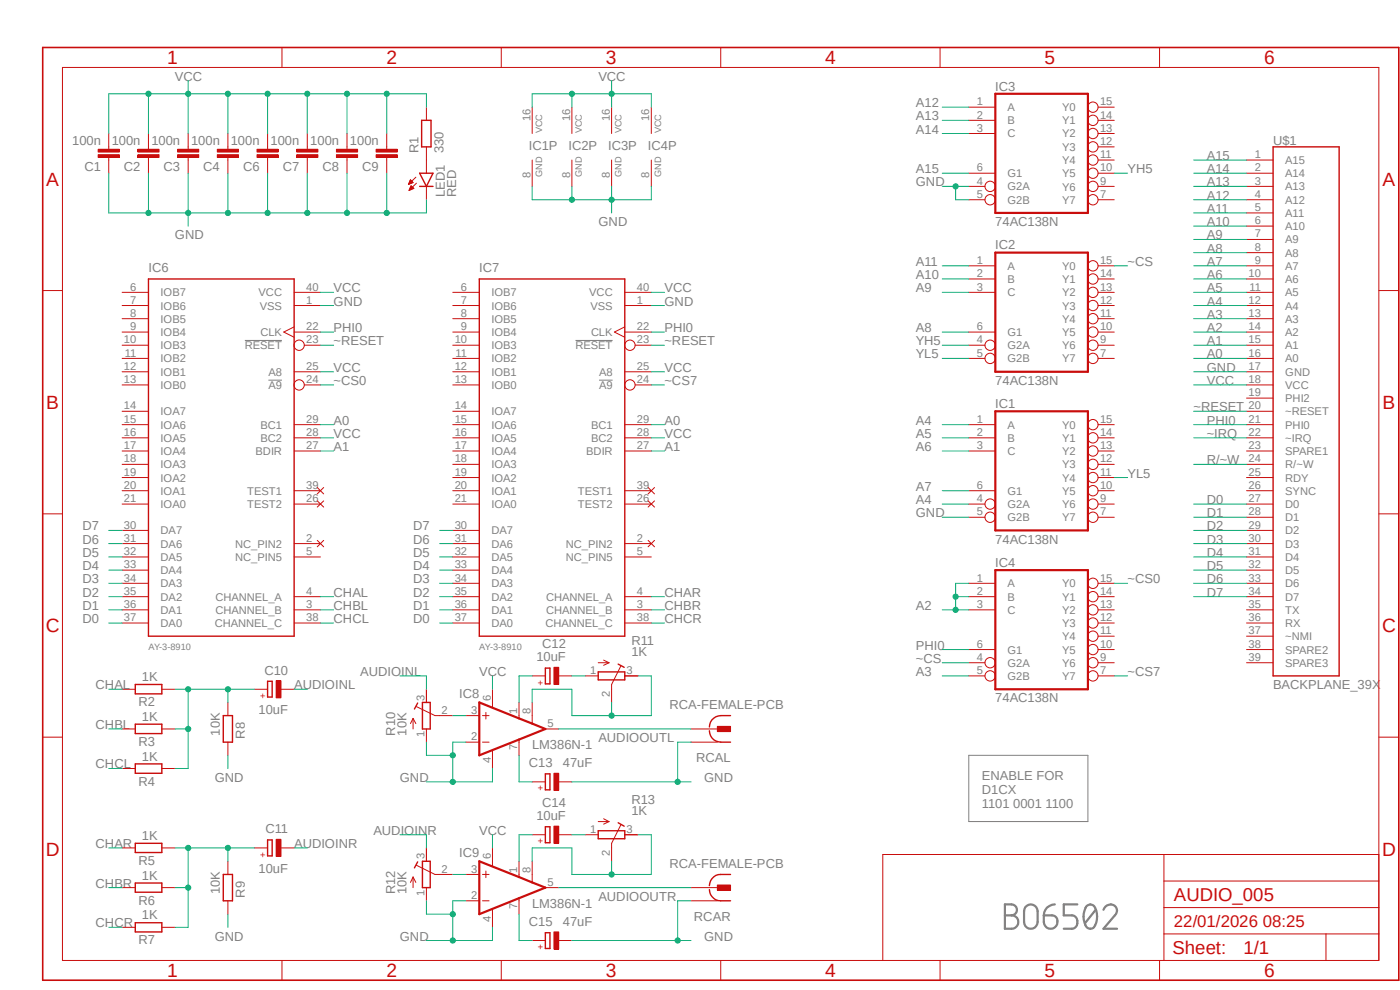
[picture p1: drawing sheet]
<svg xmlns="http://www.w3.org/2000/svg" width="297mm" height="210mm" viewBox="0 0 297 210" stroke-linecap="round" stroke-linejoin="round" font-family="sans-serif">
<defs><g id="words">
<g font-size="4.1" fill="#c90d0c">
<text x="35.4" y="13.6">1</text>
<text x="82" y="13.6">2</text>
<text x="128.5" y="13.6">3</text>
<text x="175.1" y="13.6">4</text>
<text x="221.6" y="13.6">5</text>
<text x="268.2" y="13.6">6</text>
<text x="9.8" y="39.4">A</text>
<text x="293.3" y="39.4">A</text>
<text x="9.8" y="86.8">B</text>
<text x="293.3" y="86.8">B</text>
<text x="9.7" y="134.2">C</text>
<text x="293.2" y="134.2">C</text>
<text x="9.7" y="181.5">D</text>
<text x="293.2" y="181.5">D</text>
<text x="35.4" y="207.3">1</text>
<text x="82" y="207.3">2</text>
<text x="128.5" y="207.3">3</text>
<text x="175.1" y="207.3">4</text>
<text x="221.6" y="207.3">5</text>
<text x="268.2" y="207.3">6</text>
</g>
<g font-size="3.9" fill="#c90d0c">
<text x="249" y="191.1">AUDIO_005</text>
<text x="248.7" y="202.5">Sheet:</text>
<text x="263.8" y="202.4">1/1</text>
</g>
<text font-size="3.6" fill="#c90d0c" x="249" y="196.7">22/01/2026 08:25</text>
<g font-size="2.8" fill="#808080">
<text x="37.1" y="17.1">VCC</text>
<text x="127" y="17.1">VCC</text>
<text x="194.3" y="22.7">A12</text>
<text x="211.2" y="19.2">IC3</text>
<text x="194.3" y="28.3">A14</text>
<text x="194.3" y="25.5">A13</text>
<text x="15.3" y="30.7">100n</text>
<text x="23.7" y="30.7">100n</text>
<text x="32.1" y="30.7">100n</text>
<text x="40.6" y="30.7">100n</text>
<text x="49" y="30.7">100n</text>
<text x="57.4" y="30.7">100n</text>
<text x="65.8" y="30.7">100n</text>
<text x="74.2" y="30.7">100n</text>
<text x="88.8" y="32.6" transform="rotate(-90 88.8 32.6)">R1</text>
<text x="94.1" y="32.6" transform="rotate(-90 94.1 32.6)">330</text>
<text x="112.2" y="31.8">IC1P</text>
<text x="120.6" y="31.8">IC2P</text>
<text x="129" y="31.8">IC3P</text>
<text x="137.5" y="31.8">IC4P</text>
<text x="256" y="34">A15</text>
<text x="270.1" y="30.9">U$1</text>
<text x="17.9" y="36.3">C1</text>
<text x="26.3" y="36.3">C2</text>
<text x="34.7" y="36.3">C3</text>
<text x="43.1" y="36.3">C4</text>
<text x="51.6" y="36.3">C6</text>
<text x="60" y="36.3">C7</text>
<text x="68.4" y="36.3">C8</text>
<text x="76.8" y="36.3">C9</text>
<text x="94.4" y="41.8" transform="rotate(-90 94.4 41.8)">LED1</text>
<text x="96.8" y="41.8" transform="rotate(-90 96.8 41.8)">RED</text>
<text x="194.3" y="36.7">A15</text>
<text x="194.3" y="39.5">GND</text>
<text x="239.2" y="36.7">YH5</text>
<text x="256" y="36.7">A14</text>
<text x="256" y="39.5">A13</text>
<text x="127" y="48">GND</text>
<text x="211.2" y="48">74AC138N</text>
<text x="256" y="42.4">A12</text>
<text x="256" y="48">A10</text>
<text x="256" y="45.2">A11</text>
<text x="37.1" y="50.8">GND</text>
<text x="211.2" y="52.9">IC2</text>
<text x="256" y="53.6">A8</text>
<text x="256" y="50.8">A9</text>
<text x="31.5" y="57.8">IC6</text>
<text x="101.7" y="57.8">IC7</text>
<text x="194.3" y="59.2">A10</text>
<text x="194.3" y="56.4">A11</text>
<text x="239.2" y="56.4">~CS</text>
<text x="256" y="56.4">A7</text>
<text x="256" y="59.2">A6</text>
<text x="70.8" y="64.8">GND</text>
<text x="70.8" y="62">VCC</text>
<text x="141" y="64.8">GND</text>
<text x="141" y="62">VCC</text>
<text x="194.3" y="62">A9</text>
<text x="256" y="62">A5</text>
<text x="256" y="64.8">A4</text>
<text x="70.8" y="70.4">PHI0</text>
<text x="141" y="70.4">PHI0</text>
<text x="194.3" y="70.4">A8</text>
<text x="256" y="67.6">A3</text>
<text x="256" y="70.4">A2</text>
<text x="70.8" y="73.2">~RESET</text>
<text x="141" y="73.2">~RESET</text>
<text x="194.3" y="73.2">YH5</text>
<text x="194.3" y="76">YL5</text>
<text x="256" y="73.2">A1</text>
<text x="256" y="76">A0</text>
<text x="70.8" y="78.9">VCC</text>
<text x="70.8" y="81.7">~CS0</text>
<text x="141" y="78.9">VCC</text>
<text x="141" y="81.7">~CS7</text>
<text x="211.2" y="81.7">74AC138N</text>
<text x="256" y="78.9">GND</text>
<text x="256" y="81.7">VCC</text>
<text x="211.2" y="86.6">IC1</text>
<text x="253.2" y="87.2">~RESET</text>
<text x="70.8" y="95.7">A1</text>
<text x="70.8" y="90.1">A0</text>
<text x="70.8" y="92.9">VCC</text>
<text x="141" y="95.7">A1</text>
<text x="141" y="90.1">A0</text>
<text x="141" y="92.9">VCC</text>
<text x="194.3" y="95.7">A6</text>
<text x="194.3" y="92.9">A5</text>
<text x="194.3" y="90.1">A4</text>
<text x="256" y="90.1">PHI0</text>
<text x="256" y="92.9">~IRQ</text>
<text x="239.2" y="101.3">YL5</text>
<text x="256" y="98.5">R/~W</text>
<text x="194.3" y="104.1">A7</text>
<text x="194.3" y="106.9">A4</text>
<text x="256" y="106.9">D0</text>
<text x="17.5" y="112.5">D7</text>
<text x="87.6" y="112.5">D7</text>
<text x="194.3" y="109.7">GND</text>
<text x="256" y="109.7">D1</text>
<text x="256" y="112.5">D2</text>
<text x="17.5" y="118.2">D5</text>
<text x="17.5" y="115.3">D6</text>
<text x="87.6" y="118.2">D5</text>
<text x="87.6" y="115.3">D6</text>
<text x="211.2" y="115.3">74AC138N</text>
<text x="256" y="115.3">D3</text>
<text x="256" y="118.2">D4</text>
<text x="17.5" y="123.7">D3</text>
<text x="17.5" y="120.9">D4</text>
<text x="87.6" y="123.7">D3</text>
<text x="87.6" y="120.9">D4</text>
<text x="211.2" y="120.2">IC4</text>
<text x="239.2" y="123.7">~CS0</text>
<text x="256" y="120.9">D5</text>
<text x="256" y="123.7">D6</text>
<text x="17.5" y="129.4">D1</text>
<text x="17.5" y="126.6">D2</text>
<text x="70.8" y="126.6">CHAL</text>
<text x="70.8" y="129.4">CHBL</text>
<text x="87.6" y="129.4">D1</text>
<text x="87.6" y="126.6">D2</text>
<text x="141" y="126.6">CHAR</text>
<text x="141" y="129.4">CHBR</text>
<text x="194.3" y="129.4">A2</text>
<text x="256" y="126.6">D7</text>
<text x="17.5" y="132.2">D0</text>
<text x="70.8" y="132.2">CHCL</text>
<text x="87.6" y="132.2">D0</text>
<text x="115" y="137.5">C12</text>
<text x="133.9" y="136.8">R11</text>
<text x="141" y="132.2">CHCR</text>
<text x="194.3" y="137.8">PHI0</text>
<text x="56.1" y="143.1">C10</text>
<text x="76.4" y="143.4">AUDIOINL</text>
<text x="101.7" y="143.4">VCC</text>
<text x="113.8" y="140.3">10uF</text>
<text x="133.9" y="139.2">1K</text>
<text x="194.3" y="143.4">A3</text>
<text x="194.3" y="140.6">~CS</text>
<text x="239.2" y="143.4">~CS7</text>
<text x="20.3" y="146.2">CHAL</text>
<text x="29.4" y="149.8">R2</text>
<text x="30.1" y="144.5">1K</text>
<text x="62.4" y="146.2">AUDIOINL</text>
<text x="97.4" y="148.2">IC8</text>
<text x="211.2" y="149">74AC138N</text>
<text x="270.1" y="146.2">BACKPLANE_39X</text>
<text x="20.3" y="154.6">CHBL</text>
<text x="30.1" y="152.9">1K</text>
<text x="54.9" y="151.5">10uF</text>
<text x="142" y="150.4">RCA-FEMALE-PCB</text>
<text x="29.4" y="158.2">R3</text>
<text x="30.1" y="161.3">1K</text>
<text x="46.6" y="156" transform="rotate(-90 46.6 156)">10K</text>
<text x="51.9" y="156.7" transform="rotate(-90 51.9 156.7)">R8</text>
<text x="83.9" y="156" transform="rotate(-90 83.9 156)">R10</text>
<text x="86.2" y="156" transform="rotate(-90 86.2 156)">10K</text>
<text x="112.9" y="158.8">LM386N-1</text>
<text x="127" y="157.4">AUDIOOUTL</text>
<text x="147.7" y="161.6">RCAL</text>
<text x="20.3" y="163">CHCL</text>
<text x="29.4" y="166.7">R4</text>
<text x="45.5" y="165.9">GND</text>
<text x="84.8" y="165.9">GND</text>
<text x="112.2" y="162.7">C13</text>
<text x="119.4" y="162.7">47uF</text>
<text x="149.4" y="165.9">GND</text>
<text x="208.3" y="165.5">ENABLE FOR</text>
<text x="113.8" y="173.9">10uF</text>
<text x="115" y="171.2">C14</text>
<text x="133.9" y="172.9">1K</text>
<text x="133.9" y="170.5">R13</text>
<text x="208.3" y="168.5">D1CX</text>
<text x="208.3" y="171.4">1101 0001 1100</text>
<text x="20.3" y="179.9">CHAR</text>
<text x="30.1" y="178.2">1K</text>
<text x="56.3" y="176.7">C11</text>
<text x="62.4" y="179.9">AUDIOINR</text>
<text x="79.2" y="177.1">AUDIOINR</text>
<text x="101.7" y="177.1">VCC</text>
<text x="29.4" y="183.5">R5</text>
<text x="54.9" y="185.2">10uF</text>
<text x="97.4" y="181.8">IC9</text>
<text x="142" y="184.1">RCA-FEMALE-PCB</text>
<text x="20.3" y="188.3">CHBR</text>
<text x="29.4" y="191.9">R6</text>
<text x="30.1" y="186.6">1K</text>
<text x="46.6" y="189.7" transform="rotate(-90 46.6 189.7)">10K</text>
<text x="51.9" y="190.4" transform="rotate(-90 51.9 190.4)">R9</text>
<text x="83.9" y="189.7" transform="rotate(-90 83.9 189.7)">R12</text>
<text x="86.2" y="189.7" transform="rotate(-90 86.2 189.7)">10K</text>
<text x="127" y="191.1">AUDIOOUTR</text>
<text x="20.3" y="196.7">CHCR</text>
<text x="30.1" y="195">1K</text>
<text x="112.2" y="196.4">C15</text>
<text x="112.9" y="192.5">LM386N-1</text>
<text x="119.4" y="196.4">47uF</text>
<text x="147.2" y="195.3">RCAR</text>
<text x="29.4" y="200.3">R7</text>
<text x="45.5" y="199.5">GND</text>
<text x="84.8" y="199.5">GND</text>
<text x="149.4" y="199.5">GND</text>
</g>
<g font-size="2.4" fill="#808080">
<text x="207.3" y="22.3">1</text>
<text x="213.7" y="23.6">A</text>
<text x="225.3" y="23.6">Y0</text>
<text x="233.4" y="22.3">15</text>
<text x="112.5" y="25.7" transform="rotate(-90 112.5 25.7)">16</text>
<text x="120.9" y="25.7" transform="rotate(-90 120.9 25.7)">16</text>
<text x="129.4" y="25.7" transform="rotate(-90 129.4 25.7)">16</text>
<text x="137.8" y="25.7" transform="rotate(-90 137.8 25.7)">16</text>
<text x="207.3" y="25.1">2</text>
<text x="207.3" y="27.9">3</text>
<text x="213.7" y="26.4">B</text>
<text x="213.7" y="29.2">C</text>
<text x="225.3" y="29.2">Y2</text>
<text x="225.3" y="26.4">Y1</text>
<text x="233.4" y="27.9">13</text>
<text x="233.4" y="25.1">14</text>
<text x="225.3" y="34.8">Y4</text>
<text x="225.3" y="32">Y3</text>
<text x="233.4" y="33.6">11</text>
<text x="233.4" y="30.7">12</text>
<text x="266.2" y="33.6">1</text>
<text x="272.7" y="34.8">A15</text>
<text x="112.5" y="37.8" transform="rotate(-90 112.5 37.8)">8</text>
<text x="120.9" y="37.8" transform="rotate(-90 120.9 37.8)">8</text>
<text x="129.4" y="37.8" transform="rotate(-90 129.4 37.8)">8</text>
<text x="137.8" y="37.8" transform="rotate(-90 137.8 37.8)">8</text>
<text x="207.3" y="39.2">4</text>
<text x="207.3" y="42">5</text>
<text x="207.3" y="36.4">6</text>
<text x="213.7" y="40.4">G2A</text>
<text x="213.7" y="37.6">G1</text>
<text x="225.3" y="40.4">Y6</text>
<text x="225.3" y="37.6">Y5</text>
<text x="233.4" y="42">7</text>
<text x="233.4" y="39.2">9</text>
<text x="233.4" y="36.4">10</text>
<text x="266.2" y="36.4">2</text>
<text x="266.2" y="39.2">3</text>
<text x="266.2" y="42">4</text>
<text x="272.7" y="37.6">A14</text>
<text x="272.7" y="40.4">A13</text>
<text x="213.7" y="43.2">G2B</text>
<text x="225.3" y="43.2">Y7</text>
<text x="266.2" y="44.8">5</text>
<text x="266.2" y="47.6">6</text>
<text x="272.7" y="43.2">A12</text>
<text x="272.7" y="46">A11</text>
<text x="266.2" y="50.4">7</text>
<text x="266.2" y="53.2">8</text>
<text x="272.7" y="48.8">A10</text>
<text x="272.7" y="51.6">A9</text>
<text x="207.3" y="56">1</text>
<text x="207.3" y="58.8">2</text>
<text x="213.7" y="57.2">A</text>
<text x="225.3" y="57.2">Y0</text>
<text x="233.4" y="58.8">14</text>
<text x="233.4" y="56">15</text>
<text x="264.9" y="58.8">10</text>
<text x="266.2" y="56">9</text>
<text x="272.7" y="54.4">A8</text>
<text x="272.7" y="57.2">A7</text>
<text x="27.6" y="61.6">6</text>
<text x="27.6" y="64.4">7</text>
<text x="34.1" y="62.9">IOB7</text>
<text x="34.1" y="65.7">IOB6</text>
<text x="54.9" y="62.9">VCC</text>
<text x="55.1" y="65.7">VSS</text>
<text x="65" y="64.4">1</text>
<text x="65" y="61.6">40</text>
<text x="97.8" y="61.6">6</text>
<text x="97.8" y="64.4">7</text>
<text x="104.3" y="62.9">IOB7</text>
<text x="104.3" y="65.7">IOB6</text>
<text x="125" y="62.9">VCC</text>
<text x="125.3" y="65.7">VSS</text>
<text x="135.1" y="64.4">1</text>
<text x="135.1" y="61.6">40</text>
<text x="207.3" y="61.6">3</text>
<text x="213.7" y="60">B</text>
<text x="213.7" y="62.9">C</text>
<text x="225.3" y="65.7">Y3</text>
<text x="225.3" y="62.9">Y2</text>
<text x="225.3" y="60.1">Y1</text>
<text x="233.4" y="64.4">12</text>
<text x="233.4" y="61.6">13</text>
<text x="264.9" y="64.4">12</text>
<text x="265.1" y="61.6">11</text>
<text x="272.7" y="60">A6</text>
<text x="272.7" y="62.9">A5</text>
<text x="272.7" y="65.7">A4</text>
<text x="27.6" y="67.2">8</text>
<text x="27.6" y="70">9</text>
<text x="34.1" y="68.5">IOB5</text>
<text x="34.1" y="71.3">IOB4</text>
<text x="55.2" y="71.3">CLK</text>
<text x="65" y="70">22</text>
<text x="97.8" y="67.2">8</text>
<text x="97.8" y="70">9</text>
<text x="104.3" y="68.5">IOB5</text>
<text x="104.3" y="71.3">IOB4</text>
<text x="125.4" y="71.3">CLK</text>
<text x="135.1" y="70">22</text>
<text x="207.3" y="70">6</text>
<text x="213.7" y="71.3">G1</text>
<text x="225.3" y="71.3">Y5</text>
<text x="225.3" y="68.5">Y4</text>
<text x="233.4" y="70">10</text>
<text x="233.4" y="67.2">11</text>
<text x="264.9" y="67.2">13</text>
<text x="264.9" y="70">14</text>
<text x="272.7" y="68.5">A3</text>
<text x="272.7" y="71.3">A2</text>
<text x="26.3" y="72.9">10</text>
<text x="26.5" y="75.7">11</text>
<text x="34.1" y="74.1">IOB3</text>
<text x="34.1" y="76.9">IOB2</text>
<text x="51.9" y="74.1">RESET</text>
<text x="65" y="72.9">23</text>
<text x="96.5" y="72.9">10</text>
<text x="96.6" y="75.7">11</text>
<text x="104.3" y="74.1">IOB3</text>
<text x="104.3" y="76.9">IOB2</text>
<text x="122.1" y="74.1">RESET</text>
<text x="135.1" y="72.9">23</text>
<text x="207.3" y="72.9">4</text>
<text x="207.3" y="75.7">5</text>
<text x="213.7" y="74.1">G2A</text>
<text x="213.7" y="76.9">G2B</text>
<text x="225.3" y="76.9">Y7</text>
<text x="225.3" y="74.1">Y6</text>
<text x="233.4" y="75.7">7</text>
<text x="233.4" y="72.9">9</text>
<text x="264.9" y="72.9">15</text>
<text x="264.9" y="75.7">16</text>
<text x="272.7" y="74.1">A1</text>
<text x="272.7" y="76.9">A0</text>
<text x="26.3" y="78.4">12</text>
<text x="26.3" y="81.3">13</text>
<text x="34.1" y="79.7">IOB1</text>
<text x="34.1" y="82.5">IOB0</text>
<text x="56.9" y="82.5">A9</text>
<text x="56.9" y="79.7">A8</text>
<text x="65" y="81.3">24</text>
<text x="65" y="78.4">25</text>
<text x="96.5" y="78.4">12</text>
<text x="96.5" y="81.3">13</text>
<text x="104.3" y="79.7">IOB1</text>
<text x="104.3" y="82.5">IOB0</text>
<text x="127.1" y="82.5">A9</text>
<text x="127.1" y="79.7">A8</text>
<text x="135.1" y="81.3">24</text>
<text x="135.1" y="78.4">25</text>
<text x="264.9" y="78.4">17</text>
<text x="264.9" y="81.3">18</text>
<text x="272.7" y="79.7">GND</text>
<text x="272.7" y="82.5">VCC</text>
<text x="26.3" y="86.9">14</text>
<text x="26.3" y="89.7">15</text>
<text x="34.1" y="88.1">IOA7</text>
<text x="65" y="89.7">29</text>
<text x="96.5" y="86.9">14</text>
<text x="96.5" y="89.7">15</text>
<text x="104.3" y="88.1">IOA7</text>
<text x="135.1" y="89.7">29</text>
<text x="207.3" y="89.7">1</text>
<text x="233.4" y="89.7">15</text>
<text x="264.9" y="84.1">19</text>
<text x="264.9" y="86.9">20</text>
<text x="264.9" y="89.7">21</text>
<text x="272.7" y="85.3">PHI2</text>
<text x="272.7" y="88.1">~RESET</text>
<text x="26.3" y="92.5">16</text>
<text x="26.3" y="95.3">17</text>
<text x="34.1" y="90.9">IOA6</text>
<text x="34.1" y="93.7">IOA5</text>
<text x="55.2" y="93.7">BC2</text>
<text x="55.2" y="90.9">BC1</text>
<text x="65" y="95.3">27</text>
<text x="65" y="92.5">28</text>
<text x="96.5" y="92.5">16</text>
<text x="96.5" y="95.3">17</text>
<text x="104.3" y="90.9">IOA6</text>
<text x="104.3" y="93.7">IOA5</text>
<text x="125.4" y="93.7">BC2</text>
<text x="125.4" y="90.9">BC1</text>
<text x="135.1" y="95.3">27</text>
<text x="135.1" y="92.5">28</text>
<text x="207.3" y="92.5">2</text>
<text x="207.3" y="95.3">3</text>
<text x="213.7" y="90.9">A</text>
<text x="213.7" y="93.7">B</text>
<text x="225.3" y="93.7">Y1</text>
<text x="225.3" y="90.9">Y0</text>
<text x="233.4" y="95.3">13</text>
<text x="233.4" y="92.5">14</text>
<text x="264.9" y="92.5">22</text>
<text x="264.9" y="95.3">23</text>
<text x="272.7" y="90.9">PHI0</text>
<text x="272.7" y="93.7">~IRQ</text>
<text x="26.3" y="98.1">18</text>
<text x="26.3" y="100.9">19</text>
<text x="34.1" y="96.5">IOA4</text>
<text x="34.1" y="99.4">IOA3</text>
<text x="54.2" y="96.5">BDIR</text>
<text x="96.5" y="98.1">18</text>
<text x="96.5" y="100.9">19</text>
<text x="104.3" y="96.5">IOA4</text>
<text x="104.3" y="99.4">IOA3</text>
<text x="124.4" y="96.5">BDIR</text>
<text x="213.7" y="96.5">C</text>
<text x="225.3" y="99.4">Y3</text>
<text x="225.3" y="96.5">Y2</text>
<text x="233.4" y="100.9">11</text>
<text x="233.4" y="98.1">12</text>
<text x="264.9" y="98.1">24</text>
<text x="264.9" y="100.9">25</text>
<text x="272.7" y="96.5">SPARE1</text>
<text x="272.7" y="99.4">R/~W</text>
<text x="26.3" y="103.7">20</text>
<text x="26.3" y="106.5">21</text>
<text x="34.1" y="102.2">IOA2</text>
<text x="34.1" y="104.9">IOA1</text>
<text x="34.1" y="107.7">IOA0</text>
<text x="52.4" y="107.8">TEST2</text>
<text x="52.4" y="104.9">TEST1</text>
<text x="65" y="106.5">26</text>
<text x="65" y="103.7">39</text>
<text x="96.5" y="103.7">20</text>
<text x="96.5" y="106.5">21</text>
<text x="104.3" y="102.2">IOA2</text>
<text x="104.3" y="104.9">IOA1</text>
<text x="104.3" y="107.7">IOA0</text>
<text x="122.6" y="107.8">TEST2</text>
<text x="122.6" y="104.9">TEST1</text>
<text x="135.1" y="106.5">26</text>
<text x="135.1" y="103.7">39</text>
<text x="207.3" y="106.5">4</text>
<text x="207.3" y="103.7">6</text>
<text x="213.7" y="107.7">G2A</text>
<text x="213.7" y="104.9">G1</text>
<text x="225.3" y="107.8">Y6</text>
<text x="225.3" y="104.9">Y5</text>
<text x="225.3" y="102.2">Y4</text>
<text x="233.4" y="106.5">9</text>
<text x="233.4" y="103.7">10</text>
<text x="264.9" y="103.7">26</text>
<text x="264.9" y="106.5">27</text>
<text x="272.7" y="102.2">RDY</text>
<text x="272.7" y="104.9">SYNC</text>
<text x="272.7" y="107.7">D0</text>
<text x="26.3" y="112.1">30</text>
<text x="34.1" y="113.4">DA7</text>
<text x="96.5" y="112.1">30</text>
<text x="104.3" y="113.4">DA7</text>
<text x="207.3" y="109.3">5</text>
<text x="213.7" y="110.6">G2B</text>
<text x="225.3" y="110.6">Y7</text>
<text x="233.4" y="109.3">7</text>
<text x="264.9" y="109.3">28</text>
<text x="264.9" y="112.1">29</text>
<text x="272.7" y="110.6">D1</text>
<text x="272.7" y="113.4">D2</text>
<text x="26.3" y="114.9">31</text>
<text x="26.3" y="117.7">32</text>
<text x="34.1" y="116.2">DA6</text>
<text x="34.1" y="119">DA5</text>
<text x="49.9" y="116.2">NC_PIN2</text>
<text x="49.9" y="119">NC_PIN5</text>
<text x="65" y="114.9">2</text>
<text x="65" y="117.7">5</text>
<text x="96.5" y="114.9">31</text>
<text x="96.5" y="117.7">32</text>
<text x="104.3" y="116.2">DA6</text>
<text x="104.3" y="119">DA5</text>
<text x="120.1" y="116.2">NC_PIN2</text>
<text x="120.1" y="119">NC_PIN5</text>
<text x="135.1" y="114.9">2</text>
<text x="135.1" y="117.7">5</text>
<text x="264.9" y="114.9">30</text>
<text x="264.9" y="117.7">31</text>
<text x="272.7" y="116.2">D3</text>
<text x="272.7" y="119">D4</text>
<text x="26.3" y="120.6">33</text>
<text x="26.3" y="123.4">34</text>
<text x="34.1" y="121.8">DA4</text>
<text x="34.1" y="124.6">DA3</text>
<text x="96.5" y="120.6">33</text>
<text x="96.5" y="123.4">34</text>
<text x="104.3" y="121.8">DA4</text>
<text x="104.3" y="124.6">DA3</text>
<text x="207.3" y="123.4">1</text>
<text x="213.7" y="124.6">A</text>
<text x="225.3" y="124.6">Y0</text>
<text x="233.4" y="123.4">15</text>
<text x="264.9" y="120.6">32</text>
<text x="264.9" y="123.4">33</text>
<text x="272.7" y="121.8">D5</text>
<text x="272.7" y="124.6">D6</text>
<text x="26.3" y="126.2">35</text>
<text x="26.3" y="129">36</text>
<text x="26.3" y="131.8">37</text>
<text x="34.1" y="127.4">DA2</text>
<text x="34.1" y="130.2">DA1</text>
<text x="45.7" y="130.2">CHANNEL_B</text>
<text x="45.7" y="127.4">CHANNEL_A</text>
<text x="65" y="129">3</text>
<text x="65" y="126.2">4</text>
<text x="65" y="131.8">38</text>
<text x="96.5" y="126.2">35</text>
<text x="96.5" y="129">36</text>
<text x="96.5" y="131.8">37</text>
<text x="104.3" y="127.4">DA2</text>
<text x="104.3" y="130.2">DA1</text>
<text x="115.9" y="130.2">CHANNEL_B</text>
<text x="115.9" y="127.4">CHANNEL_A</text>
<text x="135.1" y="129">3</text>
<text x="135.1" y="126.2">4</text>
<text x="135.1" y="131.8">38</text>
<text x="207.3" y="126.2">2</text>
<text x="207.3" y="129">3</text>
<text x="213.7" y="127.4">B</text>
<text x="213.7" y="130.2">C</text>
<text x="225.3" y="130.2">Y2</text>
<text x="225.3" y="127.4">Y1</text>
<text x="233.4" y="131.8">12</text>
<text x="233.4" y="129">13</text>
<text x="233.4" y="126.2">14</text>
<text x="264.9" y="126.2">34</text>
<text x="264.9" y="129">35</text>
<text x="264.9" y="131.8">36</text>
<text x="272.7" y="127.4">D7</text>
<text x="272.7" y="130.2">TX</text>
<text x="34.1" y="133">DA0</text>
<text x="45.6" y="133">CHANNEL_C</text>
<text x="104.3" y="133">DA0</text>
<text x="115.7" y="133">CHANNEL_C</text>
<text x="207.3" y="137.4">6</text>
<text x="225.3" y="135.8">Y4</text>
<text x="225.3" y="133">Y3</text>
<text x="233.4" y="137.4">10</text>
<text x="233.4" y="134.6">11</text>
<text x="264.9" y="134.6">37</text>
<text x="264.9" y="137.4">38</text>
<text x="272.7" y="133">RX</text>
<text x="272.7" y="135.8">~NMI</text>
<text x="125.2" y="143">1</text>
<text x="132.9" y="143">3</text>
<text x="207.3" y="140.2">4</text>
<text x="207.3" y="143">5</text>
<text x="213.7" y="141.4">G2A</text>
<text x="213.7" y="138.6">G1</text>
<text x="225.3" y="141.4">Y6</text>
<text x="225.3" y="138.6">Y5</text>
<text x="233.4" y="143">7</text>
<text x="233.4" y="140.2">9</text>
<text x="264.9" y="140.2">39</text>
<text x="272.7" y="138.6">SPARE2</text>
<text x="272.7" y="141.4">SPARE3</text>
<text x="90" y="148.6" transform="rotate(-90 90 148.6)">3</text>
<text x="104.1" y="148.6" transform="rotate(-90 104.1 148.6)">6</text>
<text x="129.4" y="147.9" transform="rotate(-90 129.4 147.9)">2</text>
<text x="213.7" y="144.2">G2B</text>
<text x="225.3" y="144.3">Y7</text>
<text x="93.6" y="151.4">2</text>
<text x="100" y="151.4">3</text>
<text x="109.7" y="151.4" transform="rotate(-90 109.7 151.4)">1</text>
<text x="112.5" y="151.4" transform="rotate(-90 112.5 151.4)">8</text>
<text x="116.1" y="154.2">5</text>
<text x="90" y="156.3" transform="rotate(-90 90 156.3)">1</text>
<text x="100" y="157.1">2</text>
<text x="104.1" y="161.9" transform="rotate(-90 104.1 161.9)">4</text>
<text x="109.7" y="159.1" transform="rotate(-90 109.7 159.1)">7</text>
<text x="125.2" y="176.7">1</text>
<text x="132.9" y="176.7">3</text>
<text x="90" y="182.3" transform="rotate(-90 90 182.3)">3</text>
<text x="93.6" y="185.1">2</text>
<text x="100" y="185.1">3</text>
<text x="104.1" y="182.3" transform="rotate(-90 104.1 182.3)">6</text>
<text x="109.7" y="185.1" transform="rotate(-90 109.7 185.1)">1</text>
<text x="112.5" y="185.1" transform="rotate(-90 112.5 185.1)">8</text>
<text x="129.4" y="181.6" transform="rotate(-90 129.4 181.6)">2</text>
<text x="90" y="190" transform="rotate(-90 90 190)">1</text>
<text x="100" y="190.7">2</text>
<text x="116.1" y="187.9">5</text>
<text x="104.1" y="195.6" transform="rotate(-90 104.1 195.6)">4</text>
<text x="109.7" y="192.8" transform="rotate(-90 109.7 192.8)">7</text>
</g>
<g font-size="1.9" fill="#808080">
<text x="115" y="28.3" transform="rotate(-90 115 28.3)">VCC</text>
<text x="123.4" y="28.3" transform="rotate(-90 123.4 28.3)">VCC</text>
<text x="131.9" y="28.3" transform="rotate(-90 131.9 28.3)">VCC</text>
<text x="140.3" y="28.3" transform="rotate(-90 140.3 28.3)">VCC</text>
<text x="115" y="37.6" transform="rotate(-90 115 37.6)">GND</text>
<text x="123.4" y="37.6" transform="rotate(-90 123.4 37.6)">GND</text>
<text x="131.9" y="37.6" transform="rotate(-90 131.9 37.6)">GND</text>
<text x="140.3" y="37.6" transform="rotate(-90 140.3 37.6)">GND</text>
<text x="31.5" y="137.8">AY-3-8910</text>
<text x="101.7" y="137.8">AY-3-8910</text>
</g>
<g font-size="1.9" fill="#c90d0c">
<text x="55.2" y="148.3">+</text>
<text x="114.1" y="145.5">+</text>
<text x="114.1" y="167.9">+</text>
<text x="114.1" y="179.1">+</text>
<text x="55.2" y="181.9">+</text>
<text x="114.1" y="201.6">+</text>
</g>
</g></defs>
<path d="M8.4 9.7l288.7 198.9M297.1 9.8l-288.7 198.8" fill="none" stroke="#fff" stroke-width=".21"/>
<path d="M51.9 72.2h7.9M122.1 72.2h7.9M56.9 80.6h2.9M127.1 80.6h2.9M205.5 160.2h25.3v14.1h-25.3z" fill="none" stroke="#808080" stroke-width=".21"/>
<path d="M213.2 191.9h1.4a1.16 1.16 0 0 1 1.1 1.1 1.16 1.16 0 0 1-1.1 1.2 1.42 1.42 0 0 1 1.4 1.4 1.42 1.42 0 0 1-1.4 1.4h-1.4zM213.2 194.2h1.4M217.5 192.4a1.46 1.46 0 0 1 1.6-.5 1.46 1.46 0 0 1 1 1.4v2.3a1.44 1.44 0 0 1-1.4 1.4 1.44 1.44 0 0 1-1.4-1.4v-2.3zM221.4 194.2h1.8a1.44 1.44 0 0 1 1.1 1.6 1.44 1.44 0 0 1-1.5 1.2 1.44 1.44 0 0 1-1.4-1.4zM223.8 191.9a2.31 2.31 0 0 0-2.4 2.3M228.6 191.9h-2.9v2.3h1.7a1.44 1.44 0 0 1 1.2 1.4 1.44 1.44 0 0 1-1.2 1.4h-1.7M230.5 192.3a1.23 1.23 0 0 1 1.3-.3 1.23 1.23 0 0 1 .8 1.2 4.1 4.1 0 0 1-.7 3.6 1.24 1.24 0 0 1-1.8-1.1 4.1 4.1 0 0 1 .4-3.4zM232.5 193l-2.3 2.9M234.1 193a1.4 1.4 0 0 1 2-1 1.4 1.4 0 0 1 .4 2.2l-2.4 2.8h2.9" fill="none" stroke="#808080" stroke-width=".47"/>
<g fill="none" stroke="#c90d0c" stroke-width=".21">
<path d="M13.3 14.3h279.2v189.5h-279.2zM59.8 10.1v4.2M106.3 10.1v4.2M152.9 10.1v4.2M199.4 10.1v4.2M246 10.1v4.2M39.9 31.2v.5M39.9 33.4v.6M264.5 34h5.6M264.5 36.7h5.6M264.5 39.5h5.6M264.5 42.4h5.6"/>
<path d="M264.5 45.2h5.6M264.5 48h5.6M264.5 50.8h5.6M264.5 53.6h5.6M264.5 56.4h5.6M264.5 59.2h5.6M9.1 61.6h4.2M264.5 62h5.6M264.5 64.8h5.6M264.5 67.6h5.6M264.5 70.4h5.6M264.5 73.2h5.6"/>
<path d="M264.5 76h5.6M264.5 78.9h5.6M292.5 61.6h4.3M264.5 81.7h5.6M264.5 84.5h5.6M264.5 87.2h5.6M264.5 90.1h5.6M264.5 92.9h5.6M264.5 95.7h5.6M264.5 98.5h5.6M9.1 109h4.2M264.5 101.3h5.6"/>
<path d="M264.5 104.1h5.6M264.5 106.9h5.6M264.5 109.7h5.6M264.5 112.5h5.6M264.5 115.3h5.6M264.5 118.2h5.6M292.5 109h4.3M264.5 120.9h5.6M264.5 123.7h5.6M264.5 126.6h5.6M264.5 129.4h5.6M264.5 132.2h5.6"/>
<path d="M264.5 135h5.6M264.5 137.8h5.6M9.1 156.4h4.2M264.5 140.6h5.6M292.5 156.4h4.3M246.9 198.1h45.6M246.9 181.3v22.5M246.9 192.5h45.6M246.9 186.9h45.6M281.3 198.1v5.7M292.5 181.3h-105.2v22.5M59.8 203.8v4.1"/>
<path d="M106.3 203.8v4.1M152.9 203.8v4.1M199.4 203.8v4.1M246 203.8v4.1"/>
</g>
<path d="M9.1 10.1h287.7v197.8h-287.7z" fill="none" stroke="#c90d0c" stroke-width=".34"/>
<path d="M270.1 31.2h14v112.2h-14z" fill="none" stroke="#c90d0c" stroke-width=".3"/>
<path d="M37.7 31.7h4.5v.6h-4.5z" fill-rule="evenodd" fill="#c90d0c"/>
<path d="M37.7 31.7h4.5v.6h-4.5z" fill="none" stroke="#c90d0c" stroke-width=".21"/>
<path d="M37.7 32.8h4.5v.6h-4.5z" fill-rule="evenodd" fill="#c90d0c"/>
<g fill="none" stroke="#c90d0c" stroke-width=".21">
<path d="M31.5 31.2v.5M31.5 33.4v.6M37.7 32.8h4.5v.6h-4.5zM39.9 28.3v2.9M39.9 34v2.7M86.7 39.1h.1M86.7 38.9h.4M86.8 38.9h.5M86.8 38.7h.8M86.9 38.7h.6M86.9 38.5h.6M87 38.4h.4"/>
<path d="M87 38.3h.2M87 39.9h.7M87 38.2h.2M87 39.8h.6M87.1 38.1l.5 .6-.9 .4zM87.1 39.7h.4M87.2 39.6h.2M87.2 39.4l.6 .6-1 .4zM87.2 39.5h.1M88.2 37.6l-1.5 1.5M88.3 38.9l-1.5 1.5M90.5 22.7v2.8"/>
<path d="M90.5 31.2v5.5M90.5 39.5v2.9M86.8 40.3h.2M86.9 40.2h.3M86.9 40.1h.6M87 40h.7"/>
</g>
<path d="M89 36.7h2.9l-1.4 2.8zM89 39.5h2.9M89.5 25.5h1.9v5.7h-1.9z" fill="none" stroke="#c90d0c" stroke-width=".3"/>
<path d="M29.3 31.7h4.4v.6h-4.4z" fill-rule="evenodd" fill="#c90d0c"/>
<path d="M29.3 31.7h4.4v.6h-4.4z" fill="none" stroke="#c90d0c" stroke-width=".21"/>
<path d="M29.3 32.8h4.4v.6h-4.4z" fill-rule="evenodd" fill="#c90d0c"/>
<path d="M23.1 31.2v.5M23.1 33.4v.6M29.3 32.8h4.4v.6h-4.4zM31.5 28.3v2.9M31.5 34v2.7" fill="none" stroke="#c90d0c" stroke-width=".21"/>
<path d="M20.8 31.7h4.5v.6h-4.5z" fill-rule="evenodd" fill="#c90d0c"/>
<path d="M20.8 31.7h4.5v.6h-4.5z" fill="none" stroke="#c90d0c" stroke-width=".21"/>
<path d="M20.8 32.8h4.5v.6h-4.5z" fill-rule="evenodd" fill="#c90d0c"/>
<path d="M20.8 32.8h4.5v.6h-4.5zM23.1 28.3v2.9M23.1 34v2.7M48.3 31.2v.5M48.3 33.4v.6" fill="none" stroke="#c90d0c" stroke-width=".21"/>
<path d="M46.1 31.7h4.5v.6h-4.5z" fill-rule="evenodd" fill="#c90d0c"/>
<path d="M46.1 31.7h4.5v.6h-4.5z" fill="none" stroke="#c90d0c" stroke-width=".21"/>
<path d="M46.1 32.8h4.5v.6h-4.5z" fill-rule="evenodd" fill="#c90d0c"/>
<g fill="none" stroke="#c90d0c" stroke-width=".21">
<path d="M46.1 32.8h4.5v.6h-4.5zM48.3 28.3v2.9M48.3 34v2.7M56.8 31.2v.5M56.8 33.4v.6M112.9 22.7v5.6M112.9 34v5.5M121.3 22.7v5.6M121.3 34v5.5M129.8 22.7v5.6M129.8 34v5.5M205.5 22.7h5.7"/>
<path d="M205.5 25.5h5.7M205.5 28.3h5.7M205.5 39.5h3.5M205.5 36.7h5.7M233 22.7h3.4M233 25.5h3.4M233 28.3h3.4M233 39.5h3.4M233 36.7h3.4M233 34h3.4M233 31.2h3.4M205.5 42.4h3.5"/>
<path d="M205.5 56.4h5.7M205.5 59.2h5.7M233 42.4h3.4M233 56.4h3.4M233 59.2h3.4M25.9 62h5.6M25.9 73.2h5.6M25.9 76h5.6M25.9 70.4h5.6M25.9 67.6h5.6M25.9 64.8h5.6M25.9 78.9h5.6"/>
<path d="M62.4 62h5.6M62.4 70.4h5.6M62.4 64.8h5.6M62.4 78.9h5.6M62.4 69.3l-2.2 1.1 2.2 1.1M64.6 73.2h3.4M96.1 62h5.6M96.1 73.2h5.6M96.1 76h5.6M96.1 70.4h5.6M96.1 67.6h5.6M96.1 64.8h5.6"/>
<path d="M96.1 78.9h5.6M132.5 62h5.7M132.5 70.4h5.7M132.5 64.8h5.7M132.5 78.9h5.7M132.5 69.3l-2.2 1.1 2.2 1.1M134.7 73.2h3.5M205.5 62h5.7M205.5 73.2h3.5M205.5 76h3.5M205.5 70.4h5.7M233 62h3.4"/>
<path d="M233 73.2h3.4M233 76h3.4M233 70.4h3.4M233 67.6h3.4M233 64.8h3.4M25.9 90.1h5.6M25.9 92.9h5.6M25.9 95.7h5.6M25.9 98.5h5.6M25.9 81.7h5.6M25.9 87.2h5.6M62.4 90.1h5.6"/>
<path d="M62.4 92.9h5.6M62.4 95.7h5.6M64.6 81.7h3.4M96.1 90.1h5.6M96.1 92.9h5.6M96.1 95.7h5.6M96.1 98.5h5.6M96.1 81.7h5.6M96.1 87.2h5.6M132.5 90.1h5.7M132.5 92.9h5.7M132.5 95.7h5.7"/>
<path d="M134.7 81.7h3.5M205.5 90.1h5.7M205.5 92.9h5.7M205.5 95.7h5.7M233 90.1h3.4M233 92.9h3.4M233 95.7h3.4M233 98.5h3.4M25.9 106.9h5.6M25.9 104.1h5.6M25.9 101.3h5.6M25.9 115.3h5.6"/>
<path d="M25.9 118.2h5.6M25.9 112.5h5.6M62.4 106.9h5.6M62.4 104.1h5.6M62.4 115.3h5.6M62.4 118.2h5.6M67.3 114.6l1.4 1.4M67.3 106.3l1.4 1.3M67.3 103.4l1.4 1.4M68.7 114.6l-1.4 1.4M68.7 106.3l-1.4 1.3M68.7 103.4l-1.4 1.4"/>
<path d="M96.1 106.9h5.6M96.1 104.1h5.6M96.1 101.3h5.6M96.1 115.3h5.6M96.1 118.2h5.6M96.1 112.5h5.6M132.5 106.9h5.7M132.5 104.1h5.7M132.5 115.3h5.7M132.5 118.2h5.7M137.5 114.6l1.4 1.4M137.5 106.3l1.4 1.3"/>
<path d="M137.5 103.4l1.4 1.4M138.9 114.6l-1.4 1.4M138.9 106.3l-1.4 1.3M138.9 103.4l-1.4 1.4M205.5 106.9h3.5M205.5 109.7h3.5M205.5 104.1h5.7M233 106.9h3.4M233 109.7h3.4M233 104.1h3.4M233 101.3h3.4M25.9 129.4h5.6"/>
<path d="M25.9 126.6h5.6M25.9 120.9h5.6M25.9 123.7h5.6M25.9 132.2h5.6M62.4 129.4h5.6M62.4 126.6h5.6M62.4 132.2h5.6M96.1 129.4h5.6M96.1 126.6h5.6M96.1 120.9h5.6M96.1 123.7h5.6M96.1 132.2h5.6"/>
<path d="M132.5 129.4h5.7M132.5 126.6h5.7M132.5 132.2h5.7M205.5 129.4h5.7M205.5 126.6h5.7M205.5 123.7h5.7M205.5 137.8h5.7M233 129.4h3.4M233 126.6h3.4M233 123.7h3.4M233 132.2h3.4M233 137.8h3.4"/>
<path d="M233 135h3.4M205.5 140.6h3.5M205.5 143.4h3.5M233 140.6h3.4M233 143.4h3.4"/>
<circle cx="210.1" cy="39.5" r="1.1"/>
<circle cx="231.9" cy="39.5" r="1.1"/>
<circle cx="231.9" cy="31.2" r="1.1"/>
<circle cx="231.9" cy="25.5" r="1.1"/>
<circle cx="231.9" cy="36.7" r="1.1"/>
<circle cx="231.9" cy="34" r="1.1"/>
<circle cx="231.9" cy="22.7" r="1.1"/>
<circle cx="231.9" cy="28.3" r="1.1"/>
<circle cx="210.1" cy="42.4" r="1.1"/>
<circle cx="231.9" cy="42.4" r="1.1"/>
<circle cx="231.9" cy="59.2" r="1.1"/>
<circle cx="231.9" cy="56.4" r="1.1"/>
<circle cx="63.5" cy="73.2" r="1.1"/>
<circle cx="133.6" cy="73.2" r="1.1"/>
<circle cx="210.1" cy="73.2" r="1.1"/>
<circle cx="210.1" cy="76" r="1.1"/>
<circle cx="231.9" cy="76" r="1.1"/>
<circle cx="231.9" cy="70.4" r="1.1"/>
<circle cx="231.9" cy="64.8" r="1.1"/>
<circle cx="231.9" cy="62" r="1.1"/>
<circle cx="231.9" cy="67.6" r="1.1"/>
<circle cx="231.9" cy="73.2" r="1.1"/>
<circle cx="63.5" cy="81.7" r="1.1"/>
<circle cx="133.6" cy="81.7" r="1.1"/>
<circle cx="231.9" cy="98.5" r="1.1"/>
<circle cx="231.9" cy="95.7" r="1.1"/>
<circle cx="231.9" cy="92.9" r="1.1"/>
<circle cx="231.9" cy="90.1" r="1.1"/>
<circle cx="210.1" cy="106.9" r="1.1"/>
<circle cx="210.1" cy="109.7" r="1.1"/>
<circle cx="231.9" cy="109.7" r="1.1"/>
<circle cx="231.9" cy="104.1" r="1.1"/>
<circle cx="231.9" cy="101.3" r="1.1"/>
<circle cx="231.9" cy="106.9" r="1.1"/>
<circle cx="231.9" cy="137.8" r="1.1"/>
<circle cx="231.9" cy="123.7" r="1.1"/>
<circle cx="231.9" cy="135" r="1.1"/>
<circle cx="231.9" cy="129.4" r="1.1"/>
<circle cx="231.9" cy="132.2" r="1.1"/>
<circle cx="231.9" cy="126.6" r="1.1"/>
<circle cx="210.1" cy="140.6" r="1.1"/>
<circle cx="210.1" cy="143.4" r="1.1"/>
<circle cx="231.9" cy="143.4" r="1.1"/>
<circle cx="231.9" cy="140.6" r="1.1"/>
</g>
<path d="M211.2 19.9h19.6v25.3h-19.6zM211.2 53.6h19.6v25.3h-19.6zM211.2 87.2h19.6v25.3h-19.6zM211.2 120.9h19.6v25.3h-19.6z" fill="none" stroke="#c90d0c" stroke-width=".47"/>
<path d="M31.5 59.2h30.9v75.8h-30.9zM101.7 59.2h30.8v75.8h-30.8z" fill="none" stroke="#c90d0c" stroke-width=".3"/>
<path d="M54.5 31.7h4.5v.6h-4.5z" fill-rule="evenodd" fill="#c90d0c"/>
<path d="M54.5 31.7h4.5v.6h-4.5z" fill="none" stroke="#c90d0c" stroke-width=".21"/>
<path d="M54.5 32.8h4.5v.6h-4.5z" fill-rule="evenodd" fill="#c90d0c"/>
<path d="M54.5 32.8h4.5v.6h-4.5zM56.8 28.3v2.9M56.8 34v2.7M65.2 31.2v.5M65.2 33.4v.6" fill="none" stroke="#c90d0c" stroke-width=".21"/>
<path d="M62.9 31.7h4.5v.6h-4.5z" fill-rule="evenodd" fill="#c90d0c"/>
<path d="M62.9 31.7h4.5v.6h-4.5z" fill="none" stroke="#c90d0c" stroke-width=".21"/>
<path d="M62.9 32.8h4.5v.6h-4.5z" fill-rule="evenodd" fill="#c90d0c"/>
<g fill="none" stroke="#c90d0c" stroke-width=".21">
<path d="M62.9 32.8h4.5v.6h-4.5zM65.2 28.3v2.9M65.2 34v2.7M73.6 31.2v.5M73.6 33.4v.6M138.2 22.7v5.6M138.2 34v5.5M98.8 151.8h2.9M98.8 157.4h2.9M102.4 151.8h1.4M102.4 157.4h1.4M103.1 151.1v1.4"/>
<path d="M104.5 146.2v3.8M104.5 159.2v3.8M110.1 149v3.4M110.1 156.9v3.3M112.9 149v4.5M115.7 154.6h2.8"/>
</g>
<path d="M101.7 149l14 5.6-14 5.6z" fill="none" stroke="#c90d0c" stroke-width=".47"/>
<path d="M71.4 31.7h4.5v.6h-4.5z" fill-rule="evenodd" fill="#c90d0c"/>
<path d="M71.4 31.7h4.5v.6h-4.5z" fill="none" stroke="#c90d0c" stroke-width=".21"/>
<path d="M71.4 32.8h4.5v.6h-4.5z" fill-rule="evenodd" fill="#c90d0c"/>
<path d="M71.4 32.8h4.5v.6h-4.5zM73.6 28.3v2.9M73.6 34v2.7M82 31.2v.5M82 33.4v.6" fill="none" stroke="#c90d0c" stroke-width=".21"/>
<path d="M79.8 31.7h4.5v.6h-4.5z" fill-rule="evenodd" fill="#c90d0c"/>
<path d="M79.8 31.7h4.5v.6h-4.5z" fill="none" stroke="#c90d0c" stroke-width=".21"/>
<path d="M79.8 32.8h4.5v.6h-4.5z" fill-rule="evenodd" fill="#c90d0c"/>
<path d="M79.8 32.8h4.5v.6h-4.5zM82 28.3v2.9M82 34v2.7M87.6 152.4v2.2M87.6 152.4l-.5 1.1M87.6 152.4l.6 1.1M88.3 149.9l4 1.9h3.8M90.5 146.2v2.8M90.5 154.6v2.8" fill="none" stroke="#c90d0c" stroke-width=".21"/>
<path d="M88.6 149.1l-.7 1.3M89.6 149h1.7v5.6h-1.7zM115.7 141.7h1v3.4h-1z" fill="none" stroke="#c90d0c" stroke-width=".3"/>
<path d="M117.5 141.6h1v3.6h-1z" fill-rule="evenodd" fill="#c90d0c"/>
<path d="M112.9 143.4h2.8M117.5 141.6h1v3.6h-1zM118.5 143.4h2.8M124.1 143.4h2.8M126.9 140.6h2.3M128.1 140l1.1 .6M129.2 140.6l-1.1 .5M131.7 141.3l-1.9 3.9v3.8M132.5 143.4h2.8" fill="none" stroke="#c90d0c" stroke-width=".21"/>
<path d="M126.9 142.5h5.6v1.7h-5.6zM131.1 140.9l1.3 .7M115.7 164.2h1v3.4h-1z" fill="none" stroke="#c90d0c" stroke-width=".3"/>
<path d="M117.5 164h1v3.7h-1z" fill-rule="evenodd" fill="#c90d0c"/>
<g fill="none" stroke="#c90d0c" stroke-width=".21">
<path d="M90.5 179.9v2.8M104.5 179.9v3.8M112.9 165.9h2.8M117.5 164h1v3.7h-1zM118.5 165.9h2.8M87.6 186.1v2.2M87.6 186.1l-.5 1.1M87.6 186.1l.6 1.1M88.3 183.6l4 1.9h3.8M90.5 188.3v2.8M98.8 185.5h2.9M98.8 191.1h2.9"/>
<path d="M102.4 185.5h1.4M102.4 191.1h1.4M103.1 184.8v1.4M104.5 192.9v3.8M110.1 182.7v3.4M110.1 190.5v3.4M112.9 182.7v4.5M115.7 188.3h2.8"/>
</g>
<path d="M101.7 182.7l14 5.6-14 5.6z" fill="none" stroke="#c90d0c" stroke-width=".47"/>
<path d="M115.7 175.4h1v3.4h-1zM88.6 182.8l-.7 1.3M89.6 182.7h1.7v5.6h-1.7z" fill="none" stroke="#c90d0c" stroke-width=".3"/>
<path d="M117.5 175.3h1v3.6h-1z" fill-rule="evenodd" fill="#c90d0c"/>
<path d="M112.9 177.1h2.8M117.5 175.3h1v3.6h-1zM118.5 177.1h2.8M124.1 177.1h2.8M126.9 174.3h2.3M128.1 173.7l1.1 .6M129.2 174.3l-1.1 .5M131.7 175l-1.9 3.9v3.8M132.5 177.1h2.8" fill="none" stroke="#c90d0c" stroke-width=".21"/>
<path d="M126.9 176.2h5.6v1.7h-5.6zM131.1 174.5l1.3 .8M115.7 197.9h1v3.3h-1z" fill="none" stroke="#c90d0c" stroke-width=".3"/>
<path d="M117.5 197.7h1v3.6h-1z" fill-rule="evenodd" fill="#c90d0c"/>
<g fill="none" stroke="#c90d0c" stroke-width=".21">
<path d="M25.9 146.2h2.8M25.9 154.6h2.8M34.3 146.2h2.8M34.3 154.6h2.8M48.3 149v2.8M48.3 157.4v2.8M25.9 163h2.8M25.9 179.9h2.8M34.3 163h2.8M34.3 179.9h2.8M25.9 188.3h2.8M25.9 196.7h2.8"/>
<path d="M34.3 188.3h2.8M34.3 196.7h2.8M48.3 182.7v2.8M48.3 191.1v2.8M112.9 199.5h2.8M117.5 197.7h1v3.6h-1zM118.5 199.5h2.8"/>
</g>
<path d="M28.7 145.2h5.6v2h-5.6zM28.7 153.6h5.6v2h-5.6zM47.4 151.8h1.9v5.6h-1.9zM56.8 144.5h.9v3.4h-.9zM28.7 162.1h5.6v1.9h-5.6zM28.7 178.9h5.6v1.9h-5.6zM28.7 187.3h5.6v2h-5.6zM28.7 195.7h5.6v2h-5.6zM47.4 185.5h1.9v5.6h-1.9z" fill="none" stroke="#c90d0c" stroke-width=".3"/>
<path d="M58.6 144.4h1v3.6h-1z" fill-rule="evenodd" fill="#c90d0c"/>
<path d="M54 146.2h2.8M58.6 144.4h1v3.6h-1zM59.6 146.2h2.8" fill="none" stroke="#c90d0c" stroke-width=".21"/>
<path d="M56.8 178.2h.9v3.4h-.9z" fill="none" stroke="#c90d0c" stroke-width=".3"/>
<path d="M58.6 178.1h1v3.6h-1z" fill-rule="evenodd" fill="#c90d0c"/>
<path d="M54 179.9h2.8M58.6 178.1h1v3.6h-1zM59.6 179.9h2.8" fill="none" stroke="#c90d0c" stroke-width=".21"/>
<path d="M152.2 154.1h2.8v1.1h-2.8z" fill-rule="evenodd" fill="#c90d0c"/>
<path d="M146.6 154.6h5.6M146.6 157.4h5.6M152.2 154.1h2.8v1.1h-2.8z" fill="none" stroke="#c90d0c" stroke-width=".21"/>
<path d="M150.5 155a2.43 2.43 0 0 0 2.4 2.4h2.1M155 151.8a4.3 4.3 0 0 0-3.6 .6 2.33 2.33 0 0 0-.9 1.8" fill="none" stroke="#c90d0c" stroke-width=".3"/>
<path d="M152.2 187.7h2.8v1.1h-2.8z" fill-rule="evenodd" fill="#c90d0c"/>
<path d="M146.6 188.3h5.6M146.6 191.1h5.6M152.2 187.7h2.8v1.1h-2.8z" fill="none" stroke="#c90d0c" stroke-width=".21"/>
<path d="M150.5 188.7a2.43 2.43 0 0 0 2.4 2.4h2.1M155 185.5h-2.1a2.41 2.41 0 0 0-2.4 2.4" fill="none" stroke="#c90d0c" stroke-width=".3"/>
<g fill="none" stroke="#0dab76" stroke-width=".21">
<path d="M199.9 36.7h5.6M199.9 28.3h5.6M199.9 25.5h5.6M199.9 22.7h5.6M253.2 34h11.3M253.2 36.7h11.3M253.2 39.5h11.3M253.2 42.4h11.3M253.2 67.6h11.3M253.2 70.4h11.3M199.9 129.4h5.6M205.5 123.7h-2.8v2.9"/>
<path d="M199.9 143.4h5.6"/>
</g>
<circle cx="202.7" cy="129.4" r=".55" fill="#0dab76"/>
<g fill="none" stroke="#0dab76" stroke-width=".21">
<path d="M205.5 126.6h-2.8v2.8"/>
<circle cx="202.7" cy="129.4" r=".55"/>
</g>
<circle cx="202.7" cy="126.6" r=".55" fill="#0dab76"/>
<g fill="none" stroke="#0dab76" stroke-width=".21">
<path d="M39.9 36.7v11.3M90.5 42.4v2.8M253.2 73.2h11.3M253.2 76h11.3M253.2 78.9h11.3M68 95.7h2.8M68 90.1h2.8M138.2 95.7h2.8M138.2 90.1h2.8M23.1 112.5h2.8M23.1 115.3h2.8M23.1 118.2h2.8"/>
<path d="M93.3 112.5h2.8M93.3 115.3h2.8M93.3 118.2h2.8M253.2 106.9h11.3M253.2 109.7h11.3M253.2 112.5h11.3M253.2 115.3h11.3M253.2 118.2h11.3M23.1 132.2h2.8M23.1 129.4h2.8M23.1 126.6h2.8M23.1 123.7h2.8"/>
<path d="M23.1 120.9h2.8M93.3 132.2h2.8M93.3 129.4h2.8M93.3 126.6h2.8M93.3 123.7h2.8M93.3 120.9h2.8M253.2 126.6h11.3M253.2 123.7h11.3M253.2 120.9h11.3"/>
<circle cx="202.7" cy="126.6" r=".55"/>
</g>
<circle cx="39.9" cy="45.2" r=".55" fill="#0dab76"/>
<g fill="none" stroke="#0dab76" stroke-width=".21">
<path d="M23.1 36.7v8.5h67.4M31.5 36.7v8.5"/>
<circle cx="39.9" cy="45.2" r=".55"/>
</g>
<circle cx="31.5" cy="45.2" r=".55" fill="#0dab76"/>
<g fill="none" stroke="#0dab76" stroke-width=".21">
<path d="M48.3 36.7v8.5"/>
<circle cx="31.5" cy="45.2" r=".55"/>
</g>
<circle cx="48.3" cy="45.2" r=".55" fill="#0dab76"/>
<g fill="none" stroke="#0dab76" stroke-width=".21">
<path d="M56.8 36.7v8.5"/>
<circle cx="48.3" cy="45.2" r=".55"/>
</g>
<circle cx="56.8" cy="45.2" r=".55" fill="#0dab76"/>
<g fill="none" stroke="#0dab76" stroke-width=".21">
<path d="M65.2 36.7v8.5"/>
<circle cx="56.8" cy="45.2" r=".55"/>
</g>
<circle cx="65.2" cy="45.2" r=".55" fill="#0dab76"/>
<g fill="none" stroke="#0dab76" stroke-width=".21">
<path d="M73.6 36.7v8.5"/>
<circle cx="65.2" cy="45.2" r=".55"/>
</g>
<circle cx="73.6" cy="45.2" r=".55" fill="#0dab76"/>
<g fill="none" stroke="#0dab76" stroke-width=".21">
<path d="M82 36.7v8.5"/>
<circle cx="73.6" cy="45.2" r=".55"/>
</g>
<circle cx="82" cy="45.2" r=".55" fill="#0dab76"/>
<g fill="none" stroke="#0dab76" stroke-width=".21">
<path d="M199.9 39.5h5.6M202.7 39.5v2.9h2.8"/>
<circle cx="82" cy="45.2" r=".55"/>
</g>
<circle cx="202.7" cy="39.5" r=".55" fill="#0dab76"/>
<g fill="none" stroke="#0dab76" stroke-width=".21">
<path d="M112.9 39.5v2.9h25.3v-2.9M129.8 39.5v2.9M68 64.8h2.8M138.2 64.8h2.8M199.9 109.7h5.6"/>
<circle cx="202.7" cy="39.5" r=".55"/>
</g>
<circle cx="129.8" cy="42.4" r=".55" fill="#0dab76"/>
<g fill="none" stroke="#0dab76" stroke-width=".21">
<path d="M121.3 39.5v2.9"/>
<circle cx="129.8" cy="42.4" r=".55"/>
</g>
<circle cx="121.3" cy="42.4" r=".55" fill="#0dab76"/>
<g fill="none" stroke="#0dab76" stroke-width=".21">
<path d="M129.8 42.4v2.8M98.8 157.4h-2.7v8.5M104.5 163v2.9h-14"/>
<circle cx="121.3" cy="42.4" r=".55"/>
</g>
<circle cx="96.1" cy="165.9" r=".55" fill="#0dab76"/>
<g fill="none" stroke="#0dab76" stroke-width=".21">
<path d="M90.5 157.4v2.8h5.6"/>
<circle cx="96.1" cy="165.9" r=".55"/>
</g>
<circle cx="96.1" cy="160.2" r=".55" fill="#0dab76"/>
<g fill="none" stroke="#0dab76" stroke-width=".21">
<path d="M146.6 157.4h-2.8v8.5M121.3 165.9h25.3"/>
<circle cx="96.1" cy="160.2" r=".55"/>
</g>
<circle cx="143.8" cy="165.9" r=".55" fill="#0dab76"/>
<g fill="none" stroke="#0dab76" stroke-width=".21">
<path d="M98.8 191.1h-2.7v8.4M104.5 196.7v2.8h-14"/>
<circle cx="143.8" cy="165.9" r=".55"/>
</g>
<circle cx="96.1" cy="199.5" r=".55" fill="#0dab76"/>
<g fill="none" stroke="#0dab76" stroke-width=".21">
<path d="M90.5 191.1v2.8h5.6"/>
<circle cx="96.1" cy="199.5" r=".55"/>
</g>
<circle cx="96.1" cy="193.9" r=".55" fill="#0dab76"/>
<g fill="none" stroke="#0dab76" stroke-width=".21">
<path d="M121.3 199.5h25.3M146.6 191.1h-2.8v8.4"/>
<circle cx="96.1" cy="193.9" r=".55"/>
</g>
<circle cx="143.8" cy="199.5" r=".55" fill="#0dab76"/>
<g fill="none" stroke="#0dab76" stroke-width=".21">
<path d="M39.9 17.1v11.2M253.2 81.7h11.3M48.3 160.2v2.8M48.3 193.9v2.8"/>
<circle cx="143.8" cy="199.5" r=".55"/>
</g>
<circle cx="39.9" cy="19.9" r=".55" fill="#0dab76"/>
<g fill="none" stroke="#0dab76" stroke-width=".21">
<path d="M23.1 19.9h67.4v2.8M31.5 19.9v8.4"/>
<circle cx="39.9" cy="19.9" r=".55"/>
</g>
<circle cx="31.5" cy="19.9" r=".55" fill="#0dab76"/>
<g fill="none" stroke="#0dab76" stroke-width=".21">
<path d="M23.1 19.9v8.4M48.3 19.9v8.4"/>
<circle cx="31.5" cy="19.9" r=".55"/>
</g>
<circle cx="48.3" cy="19.9" r=".55" fill="#0dab76"/>
<g fill="none" stroke="#0dab76" stroke-width=".21">
<path d="M56.8 19.9v8.4"/>
<circle cx="48.3" cy="19.9" r=".55"/>
</g>
<circle cx="56.8" cy="19.9" r=".55" fill="#0dab76"/>
<g fill="none" stroke="#0dab76" stroke-width=".21">
<path d="M65.2 19.9v8.4"/>
<circle cx="56.8" cy="19.9" r=".55"/>
</g>
<circle cx="65.2" cy="19.9" r=".55" fill="#0dab76"/>
<g fill="none" stroke="#0dab76" stroke-width=".21">
<path d="M73.6 19.9v8.4"/>
<circle cx="65.2" cy="19.9" r=".55"/>
</g>
<circle cx="73.6" cy="19.9" r=".55" fill="#0dab76"/>
<g fill="none" stroke="#0dab76" stroke-width=".21">
<path d="M82 19.9v8.4"/>
<circle cx="73.6" cy="19.9" r=".55"/>
</g>
<circle cx="82" cy="19.9" r=".55" fill="#0dab76"/>
<g fill="none" stroke="#0dab76" stroke-width=".21">
<path d="M121.3 19.9v2.8M138.2 19.9h-25.3v2.8M68 62h2.8M68 78.9h2.8M138.2 62h2.8M68 92.9h2.8M138.2 92.9h2.8"/>
<circle cx="82" cy="19.9" r=".55"/>
</g>
<circle cx="121.3" cy="19.9" r=".55" fill="#0dab76"/>
<g fill="none" stroke="#0dab76" stroke-width=".21">
<path d="M129.8 19.9v2.8"/>
<circle cx="121.3" cy="19.9" r=".55"/>
</g>
<circle cx="129.8" cy="19.9" r=".55" fill="#0dab76"/>
<g fill="none" stroke="#0dab76" stroke-width=".21">
<path d="M129.8 17.1v2.8M138.2 19.9v2.8M236.4 36.7h2.8M199.9 56.4h5.6M199.9 59.2h5.6M236.4 56.4h2.8M253.2 56.4h11.3M253.2 59.2h11.3M253.2 53.6h11.3M253.2 50.8h11.3M253.2 48h11.3M253.2 45.2h11.3"/>
<path d="M68 70.4h2.8M68 73.2h2.8M138.2 78.9h2.8M138.2 70.4h2.8M138.2 73.2h2.8M199.9 70.4h5.6M199.9 73.2h5.6M199.9 62h5.6M199.9 76h5.6M253.2 62h11.3M253.2 64.8h11.3M68 81.7h2.8"/>
<path d="M199.9 90.1h5.6M199.9 92.9h5.6M199.9 95.7h5.6M253.2 90.1h11.3M253.2 98.5h11.3M253.2 87.2h11.3M253.2 92.9h11.3M199.9 104.1h5.6M199.9 106.9h5.6M236.4 101.3h2.8M68 126.6h2.8M68 129.4h2.8"/>
<path d="M68 132.2h2.8M138.2 126.6h2.8M138.2 129.4h2.8M138.2 132.2h2.8M199.9 137.8h5.6M236.4 123.7h2.8M23.1 146.2h2.8M23.1 154.6h2.8M96.1 151.8h2.7M104.5 143.4v2.8M112.9 149v-2.8h8.4v5.6h16.9M112.9 143.4h-2.8v5.6"/>
<path d="M121.3 143.4h2.8M129.8 149v2.8M199.9 140.6h5.6M23.1 163h2.8M23.1 179.9h2.8M104.5 177.1v2.8M23.1 188.3h2.8M23.1 196.7h2.8"/>
<circle cx="129.8" cy="19.9" r=".55"/>
</g>
<circle cx="129.8" cy="151.8" r=".55" fill="#0dab76"/>
<g fill="none" stroke="#0dab76" stroke-width=".21">
<path d="M62.4 146.2h2.8M84.8 143.4h5.7v2.8M118.5 154.6h28.1M135.3 143.4h2.9v8.4M110.1 160.2v5.7h2.8M112.9 177.1h-2.8v5.6M121.3 177.1h2.8M96.1 185.5h2.7M112.9 182.7v-2.8h8.4v5.6h16.9M129.8 182.7v2.8"/>
<circle cx="129.8" cy="151.8" r=".55"/>
</g>
<circle cx="129.8" cy="185.5" r=".55" fill="#0dab76"/>
<g fill="none" stroke="#0dab76" stroke-width=".21">
<path d="M37.1 146.2h2.8v16.8h-2.8M37.1 154.6h2.8M62.4 179.9h2.8M84.8 177.1h5.7v2.8M135.3 177.1h2.9v8.4M110.1 193.9v5.6h2.8M118.5 188.3h28.1"/>
<circle cx="129.8" cy="185.5" r=".55"/>
</g>
<circle cx="39.9" cy="154.6" r=".55" fill="#0dab76"/>
<circle cx="39.9" cy="154.6" r=".55" fill="none" stroke="#0dab76" stroke-width=".21"/>
<circle cx="39.9" cy="146.2" r=".55" fill="#0dab76"/>
<g fill="none" stroke="#0dab76" stroke-width=".21">
<path d="M39.9 146.2h14.1M48.3 146.2v2.8"/>
<circle cx="39.9" cy="146.2" r=".55"/>
</g>
<circle cx="48.3" cy="146.2" r=".55" fill="#0dab76"/>
<g fill="none" stroke="#0dab76" stroke-width=".21">
<path d="M37.1 179.9h2.8v16.8h-2.8M37.1 188.3h2.8"/>
<circle cx="48.3" cy="146.2" r=".55"/>
</g>
<circle cx="39.9" cy="188.3" r=".55" fill="#0dab76"/>
<circle cx="39.9" cy="188.3" r=".55" fill="none" stroke="#0dab76" stroke-width=".21"/>
<circle cx="39.9" cy="179.9" r=".55" fill="#0dab76"/>
<g fill="none" stroke="#0dab76" stroke-width=".21">
<path d="M39.9 179.9h14.1M48.3 179.9v2.8"/>
<circle cx="39.9" cy="179.9" r=".55"/>
</g>
<circle cx="48.3" cy="179.9" r=".55" fill="#0dab76"/>
<g fill="none" stroke="#0dab76" stroke-width=".21">
<path d="M138.2 81.7h2.8M236.4 143.4h2.8"/>
<circle cx="48.3" cy="179.9" r=".55"/>
</g>
<use href="#words"/>
</svg>
